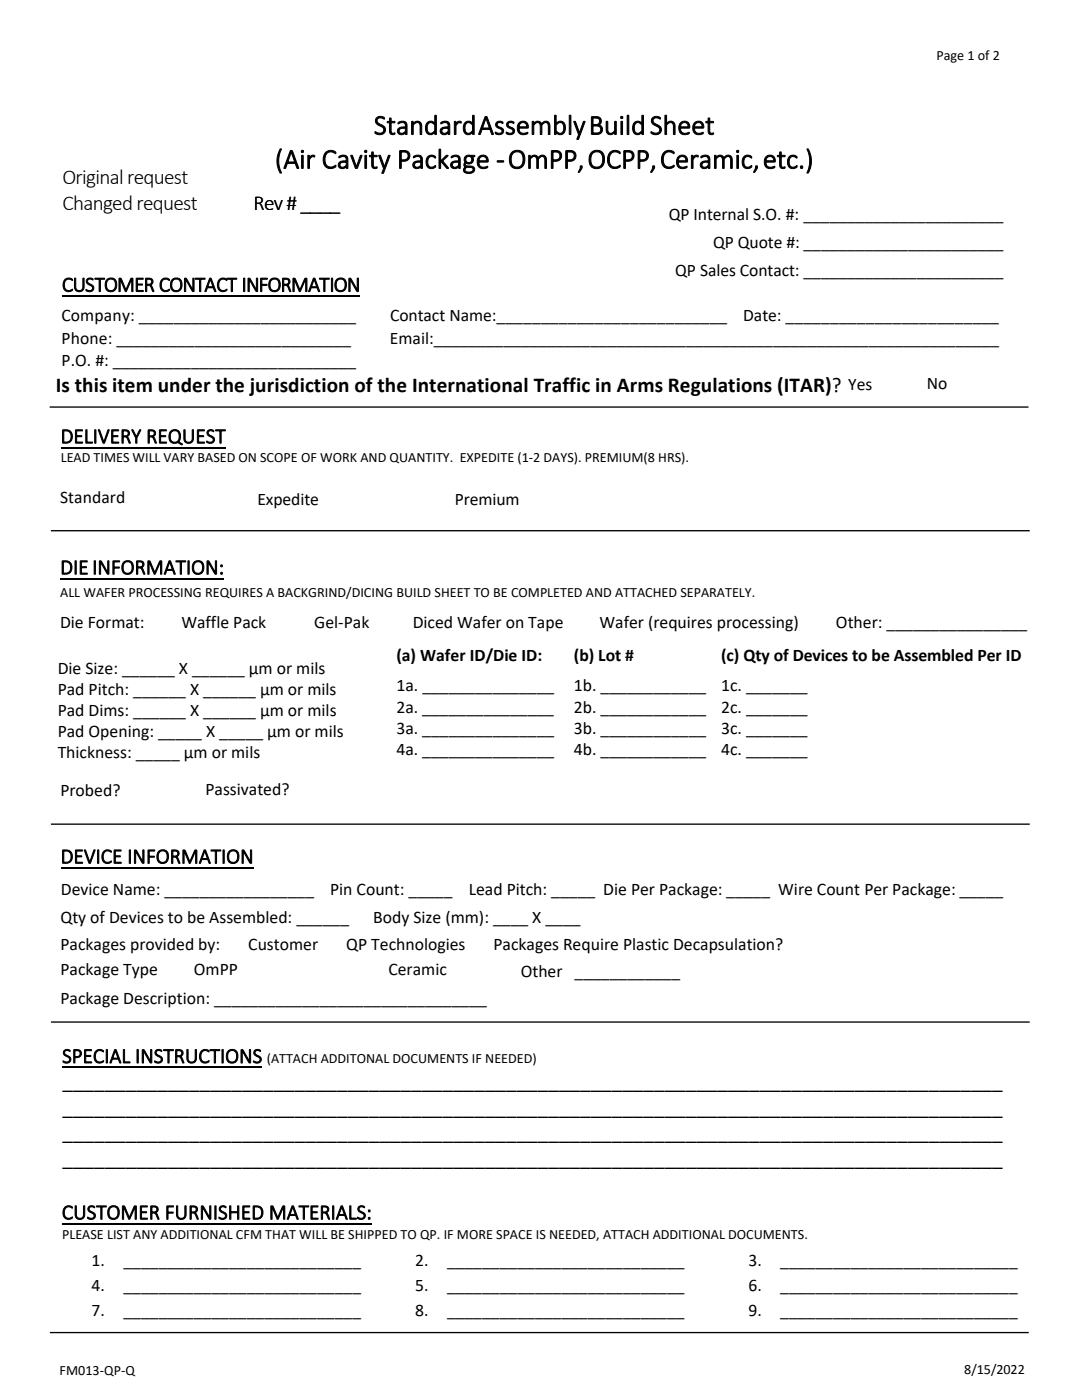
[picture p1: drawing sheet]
<svg xmlns="http://www.w3.org/2000/svg" width="216mm" height="279mm" viewBox="0 0 216 279" stroke-linecap="round" stroke-linejoin="round" font-family="sans-serif">
<defs><g id="words">
<g font-size="5.6">
<text x="74.6" y="26.8">StandardAssemblyBuildSheet</text>
<text x="54.9" y="33.6">(Air Cavity Package -OmPP,OCPP,Ceramic,etc.)</text>
</g>
<g font-size="4.2">
<text x="12.5" y="36.8">Original request</text>
<text x="12.5" y="41.9">Changed request</text>
<text x="50.6" y="41.9">Rev # ____</text>
<text x="12.4" y="58.2">CUSTOMER CONTACT INFORMATION</text>
<text x="11.1" y="78.2">Is this item under the jurisdiction of the International Traffic in Arms Regulations (ITAR)?</text>
<text x="12.1" y="88.4">DELIVERY REQUEST</text>
<text x="12" y="114.6">DIE INFORMATION:</text>
<text x="12.1" y="172.3">DEVICE INFORMATION</text>
<text x="12.4" y="212.1">SPECIAL INSTRUCTIONS</text>
<text x="12.5" y="217.2">_________________________________________________________________________________________</text>
<text x="12.5" y="222.3">_________________________________________________________________________________________</text>
<text x="12.5" y="227.4">_________________________________________________________________________________________</text>
<text x="12.5" y="232.5">_________________________________________________________________________________________</text>
<text x="12.3" y="243.3">CUSTOMER FURNISHED MATERIALS:</text>
</g>
<g font-size="3.5">
<text x="133.4" y="43.9">QP Internal S.O. #: _______________________</text>
<text x="142.3" y="49.5">QP Quote #: _______________________</text>
<text x="134.7" y="55.1">QP Sales Contact: _______________________</text>
<text x="12.3" y="64.1">Company: _________________________</text>
<text x="77.8" y="64.1">Contact Name:__________________________</text>
<text x="148.3" y="64.1">Date: ________________________</text>
<text x="12.3" y="68.6">Phone: ___________________________</text>
<text x="77.8" y="68.6">Email:_________________________________________________________________</text>
<text x="12.3" y="73">P.O. #: ____________________________</text>
<text x="169.3" y="77.9">Yes</text>
<text x="185" y="77.7">No</text>
<text x="12" y="100.5">Standard</text>
<text x="51.4" y="100.7">Expedite</text>
<text x="90.7" y="100.7">Premium</text>
<text x="12" y="125.4">Die Format:</text>
<text x="36.2" y="125.4">Waffle Pack</text>
<text x="62.7" y="125.4">Gel-Pak</text>
<text x="82.3" y="125.4">Diced Wafer on Tape</text>
<text x="119.6" y="125.4">Wafer (requires processing)</text>
<text x="166.8" y="125.4">Other: ________________</text>
<text x="79.1" y="131.9">(a) Wafer ID/Die ID:</text>
<text x="114.5" y="131.9">(b) Lot #</text>
<text x="143.9" y="131.9">(c) Qty of Devices to be Assembled Per ID</text>
<text x="11.5" y="134.4">Die Size: ______ X ______ µm or mils</text>
<text x="79.1" y="138">1a. _______________</text>
<text x="114.5" y="138">1b. ____________</text>
<text x="143.9" y="138">1c. _______</text>
<text x="11.5" y="142.9">Pad Dims: ______ X ______ µm or mils</text>
<text x="11.5" y="138.7">Pad Pitch: ______ X ______ µm or mils</text>
<text x="79.1" y="142.2">2a. _______________</text>
<text x="114.5" y="142.2">2b. ____________</text>
<text x="143.9" y="142.2">2c. _______</text>
<text x="11.5" y="147.1">Pad Opening: _____ X _____ µm or mils</text>
<text x="79.1" y="146.4">3a. _______________</text>
<text x="114.5" y="146.4">3b. ____________</text>
<text x="143.9" y="146.4">3c. _______</text>
<text x="11.5" y="151.4">Thickness: _____ µm or mils</text>
<text x="79.1" y="150.7">4a. _______________</text>
<text x="114.5" y="150.7">4b. ____________</text>
<text x="143.9" y="150.7">4c. _______</text>
<text x="12" y="158.9">Probed?</text>
<text x="41" y="158.7">Passivated?</text>
<text x="12.2" y="178.6">Device Name: _________________</text>
<text x="65.9" y="178.6">Pin Count: _____</text>
<text x="93.5" y="178.7">Lead Pitch: _____ Die Per Package: _____ Wire Count Per Package: _____</text>
<text x="12.1" y="184.1">Qty of Devices to be Assembled: ______</text>
<text x="74.5" y="184.1">Body Size (mm): ____ X ____</text>
<text x="12.1" y="189.5">Packages provided by:</text>
<text x="49.5" y="189.5">Customer</text>
<text x="69.1" y="189.5">QP Technologies</text>
<text x="98.5" y="189.5">Packages Require Plastic Decapsulation?</text>
<text x="12.1" y="194.6">Package Type</text>
<text x="38.7" y="194.6">OmPP</text>
<text x="77.5" y="194.6">Ceramic</text>
<text x="103.9" y="194.9">Other ____________</text>
<text x="12.1" y="200.3">Package Description: _______________________________</text>
<text x="18.3" y="252.6">1.</text>
<text x="18.3" y="257.6">4.</text>
<text x="24.6" y="252.6">___________________________</text>
<text x="24.6" y="257.6">___________________________</text>
<text x="82.8" y="252.6">2.</text>
<text x="82.8" y="257.6">5.</text>
<text x="89.2" y="252.6">___________________________</text>
<text x="89.2" y="257.6">___________________________</text>
<text x="149.4" y="252.6">3.</text>
<text x="149.4" y="257.6">6.</text>
<text x="155.7" y="252.6">___________________________</text>
<text x="155.7" y="257.6">___________________________</text>
<text x="18.3" y="262.7">7.</text>
<text x="24.6" y="262.7">___________________________</text>
<text x="82.8" y="262.7">8.</text>
<text x="89.2" y="262.7">___________________________</text>
<text x="149.4" y="262.7">9.</text>
<text x="155.7" y="262.7">___________________________</text>
</g>
<g font-size="2.8">
<text x="186.9" y="12">Page 1 of 2</text>
<text x="12.1" y="92.3">LEAD TIMES WILL VARY BASED ON SCOPE OF WORK AND QUANTITY. EXPEDITE (1-2 DAYS). PREMIUM(8 HRS).</text>
<text x="12" y="119.2">ALL WAFER PROCESSING REQUIRES A BACKGRIND/DICING BUILD SHEET TO BE COMPLETED AND ATTACHED SEPARATELY.</text>
<text x="53.2" y="212.1">(ATTACH ADDITONAL DOCUMENTS IF NEEDED)</text>
<text x="12.4" y="247.4">PLEASE LIST ANY ADDITIONAL CFM THAT WILL BE SHIPPED TO QP. IF MORE SPACE IS NEEDED, ATTACH ADDITIONAL DOCUMENTS.</text>
<text x="11.9" y="274.5">FM013-QP-Q</text>
<text x="192.4" y="274.3">8/15/2022</text>
</g>
</g></defs>
<path d="M9.9 81.2h195.3M10.2 105.9h195.3M10.2 164.5h195.3M10.2 204h195.3M10 265.9h195.3" fill="none" stroke="#000" stroke-width=".26"/>
<path d="M12.4 59.1h59.4M12.2 89.3h32.7M12.1 115.5h32.5M12.2 173.2h38.3M12.5 213h39.7M12.4 244.2h61.7" fill="none" stroke="#000" stroke-width=".21"/>
<use href="#words"/>
</svg>
